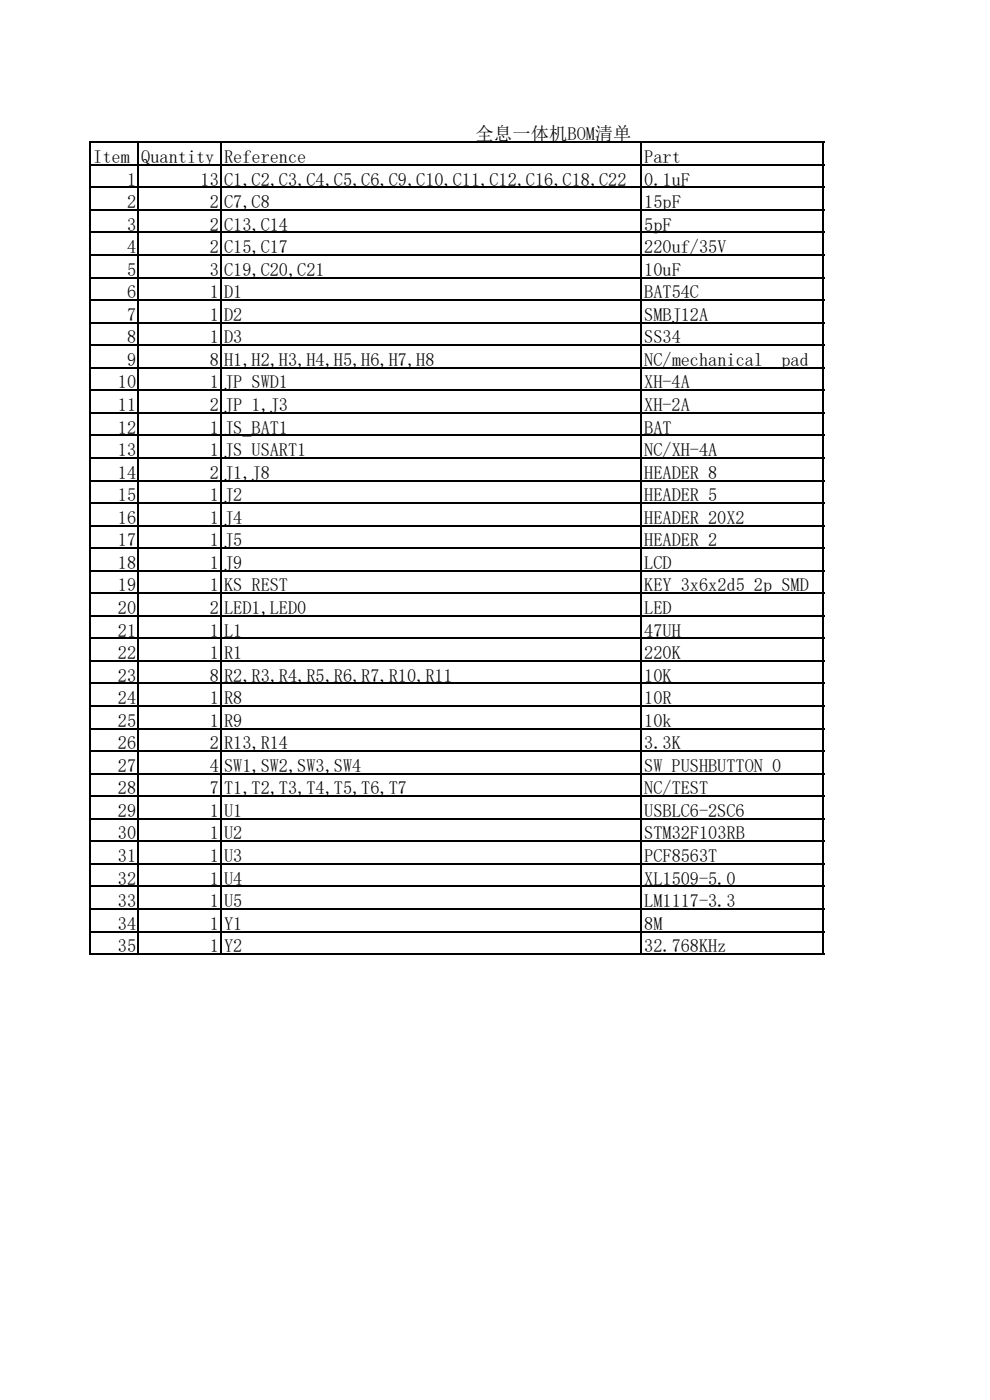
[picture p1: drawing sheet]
<svg xmlns="http://www.w3.org/2000/svg" width="210mm" height="297mm" viewBox="0 0 210 297" stroke-linecap="round" stroke-linejoin="round" font-family="sans-serif">
<defs><g id="words">
<g font-size="3.9">
<text x="100.9" y="29.8">全息一体机BOM清单</text>
<text x="19.8" y="34.6">Item</text>
<text x="30" y="34.6">Quantity</text>
<text x="47.5" y="34.6">Reference</text>
<text x="136.6" y="34.6">Part</text>
<text x="27" y="39.4">1</text>
<text x="42.5" y="39.4">13</text>
<text x="47.5" y="39.4">C1,C2,C3,C4,C5,C6,C9,C10,C11,C12,C16,C18,C22</text>
<text x="136.6" y="39.4">0.1uF</text>
<text x="27" y="44.1">2</text>
<text x="44.5" y="44.1">2</text>
<text x="47.5" y="44.1">C7,C8</text>
<text x="136.6" y="44.1">15pF</text>
<text x="27" y="48.9">3</text>
<text x="27" y="53.7">4</text>
<text x="44.5" y="48.9">2</text>
<text x="44.5" y="53.7">2</text>
<text x="47.5" y="48.9">C13,C14</text>
<text x="47.5" y="53.7">C15,C17</text>
<text x="136.6" y="48.9">5pF</text>
<text x="136.6" y="53.7">220uf/35V</text>
<text x="27" y="58.5">5</text>
<text x="44.5" y="58.5">3</text>
<text x="47.5" y="58.5">C19,C20,C21</text>
<text x="136.6" y="58.5">10uF</text>
<text x="27" y="63.3">6</text>
<text x="44.5" y="63.3">1</text>
<text x="47.5" y="63.3">D1</text>
<text x="136.6" y="63.3">BAT54C</text>
<text x="27" y="68.1">7</text>
<text x="44.5" y="68.1">1</text>
<text x="47.5" y="68.1">D2</text>
<text x="136.6" y="68.1">SMBJ12A</text>
<text x="27" y="72.8">8</text>
<text x="27" y="77.6">9</text>
<text x="44.5" y="72.8">1</text>
<text x="44.5" y="77.6">8</text>
<text x="47.5" y="72.8">D3</text>
<text x="47.5" y="77.6">H1,H2,H3,H4,H5,H6,H7,H8</text>
<text x="136.6" y="72.8">SS34</text>
<text x="136.6" y="77.6">NC/mechanical _pad</text>
<text x="25" y="82.4">10</text>
<text x="44.5" y="82.4">1</text>
<text x="47.5" y="82.4">JP_SWD1</text>
<text x="136.6" y="82.4">XH-4A</text>
<text x="25" y="87.2">11</text>
<text x="44.5" y="87.2">2</text>
<text x="47.5" y="87.2">JP_1,J3</text>
<text x="136.6" y="87.2">XH-2A</text>
<text x="25" y="92">12</text>
<text x="44.5" y="92">1</text>
<text x="47.5" y="92">JS_BAT1</text>
<text x="136.6" y="92">BAT</text>
<text x="25" y="96.7">13</text>
<text x="25" y="101.5">14</text>
<text x="44.5" y="96.7">1</text>
<text x="44.5" y="101.5">2</text>
<text x="47.5" y="96.7">JS_USART1</text>
<text x="47.5" y="101.5">J1,J8</text>
<text x="136.6" y="96.7">NC/XH-4A</text>
<text x="136.6" y="101.5">HEADER 8</text>
<text x="25" y="106.3">15</text>
<text x="44.5" y="106.3">1</text>
<text x="47.5" y="106.3">J2</text>
<text x="136.6" y="106.3">HEADER 5</text>
<text x="25" y="111.1">16</text>
<text x="44.5" y="111.1">1</text>
<text x="47.5" y="111.1">J4</text>
<text x="136.6" y="111.1">HEADER 20X2</text>
<text x="25" y="115.9">17</text>
<text x="44.5" y="115.9">1</text>
<text x="47.5" y="115.9">J5</text>
<text x="136.6" y="115.9">HEADER 2</text>
<text x="25" y="120.7">18</text>
<text x="25" y="125.4">19</text>
<text x="44.5" y="120.7">1</text>
<text x="44.5" y="125.4">1</text>
<text x="47.5" y="120.7">J9</text>
<text x="47.5" y="125.4">KS_REST</text>
<text x="136.6" y="120.7">LCD</text>
<text x="136.6" y="125.4">KEY_3x6x2d5_2p_SMD</text>
<text x="25" y="130.2">20</text>
<text x="44.5" y="130.2">2</text>
<text x="47.5" y="130.2">LED1,LED0</text>
<text x="136.6" y="130.2">LED</text>
<text x="25" y="135">21</text>
<text x="44.5" y="135">1</text>
<text x="47.5" y="135">L1</text>
<text x="136.6" y="135">47UH</text>
<text x="25" y="139.8">22</text>
<text x="44.5" y="139.8">1</text>
<text x="47.5" y="139.8">R1</text>
<text x="136.6" y="139.8">220K</text>
<text x="25" y="144.6">23</text>
<text x="25" y="149.4">24</text>
<text x="44.5" y="144.6">8</text>
<text x="44.5" y="149.4">1</text>
<text x="47.5" y="144.6">R2,R3,R4,R5,R6,R7,R10,R11</text>
<text x="47.5" y="149.4">R8</text>
<text x="136.6" y="144.6">10K</text>
<text x="136.6" y="149.4">10R</text>
<text x="25" y="154.1">25</text>
<text x="44.5" y="154.1">1</text>
<text x="47.5" y="154.1">R9</text>
<text x="136.6" y="154.1">10k</text>
<text x="25" y="158.9">26</text>
<text x="44.5" y="158.9">2</text>
<text x="47.5" y="158.9">R13,R14</text>
<text x="136.6" y="158.9">3.3K</text>
<text x="25" y="163.7">27</text>
<text x="44.5" y="163.7">4</text>
<text x="47.5" y="163.7">SW1,SW2,SW3,SW4</text>
<text x="136.6" y="163.7">SW PUSHBUTTON_0</text>
<text x="25" y="168.5">28</text>
<text x="25" y="173.3">29</text>
<text x="44.5" y="168.5">7</text>
<text x="44.5" y="173.3">1</text>
<text x="47.5" y="168.5">T1,T2,T3,T4,T5,T6,T7</text>
<text x="47.5" y="173.3">U1</text>
<text x="136.6" y="168.5">NC/TEST</text>
<text x="136.6" y="173.3">USBLC6-2SC6</text>
<text x="25" y="178.1">30</text>
<text x="44.5" y="178.1">1</text>
<text x="47.5" y="178.1">U2</text>
<text x="136.6" y="178.1">STM32F103RB</text>
<text x="25" y="182.9">31</text>
<text x="44.5" y="182.9">1</text>
<text x="47.5" y="182.9">U3</text>
<text x="136.6" y="182.9">PCF8563T</text>
<text x="25" y="187.6">32</text>
<text x="44.5" y="187.6">1</text>
<text x="47.5" y="187.6">U4</text>
<text x="136.6" y="187.6">XL1509-5.0</text>
<text x="25" y="192.4">33</text>
<text x="25" y="197.2">34</text>
<text x="44.5" y="192.4">1</text>
<text x="44.5" y="197.2">1</text>
<text x="47.5" y="192.4">U5</text>
<text x="47.5" y="197.2">Y1</text>
<text x="136.6" y="192.4">LM1117-3.3</text>
<text x="136.6" y="197.2">8M</text>
<text x="25" y="202">35</text>
<text x="44.5" y="202">1</text>
<text x="47.5" y="202">Y2</text>
<text x="136.6" y="202">32.768KHz</text>
</g>
</g></defs>
<g fill="none" stroke="#000" stroke-width=".34">
<path d="M18.9 30.2h155.9M18.9 35h155.9M18.9 39.8h155.9M19 30v172.6M29.3 30v172.6M46.8 30v172.6M135.9 30v172.6M174.6 30v172.6M18.9 44.5h155.9M18.9 49.3h155.9M18.9 54.1h155.9M18.9 58.9h155.9"/>
<path d="M18.9 63.7h155.9M18.9 68.5h155.9M18.9 73.2h155.9M18.9 78h155.9M18.9 82.8h155.9M18.9 87.6h155.9M18.9 92.4h155.9M18.9 97.2h155.9M18.9 101.9h155.9M18.9 106.7h155.9M18.9 111.5h155.9M18.9 116.3h155.9"/>
<path d="M18.9 121.1h155.9M18.9 125.9h155.9M18.9 130.6h155.9M18.9 135.4h155.9M18.9 140.2h155.9M18.9 145h155.9M18.9 149.8h155.9M18.9 154.6h155.9M18.9 159.3h155.9M18.9 164.1h155.9M18.9 168.9h155.9M18.9 173.7h155.9"/>
<path d="M18.9 178.5h155.9M18.9 183.3h155.9M18.9 188h155.9M18.9 192.8h155.9M18.9 197.6h155.9M18.9 202.4h155.9"/>
</g>
<use href="#words"/>
</svg>
